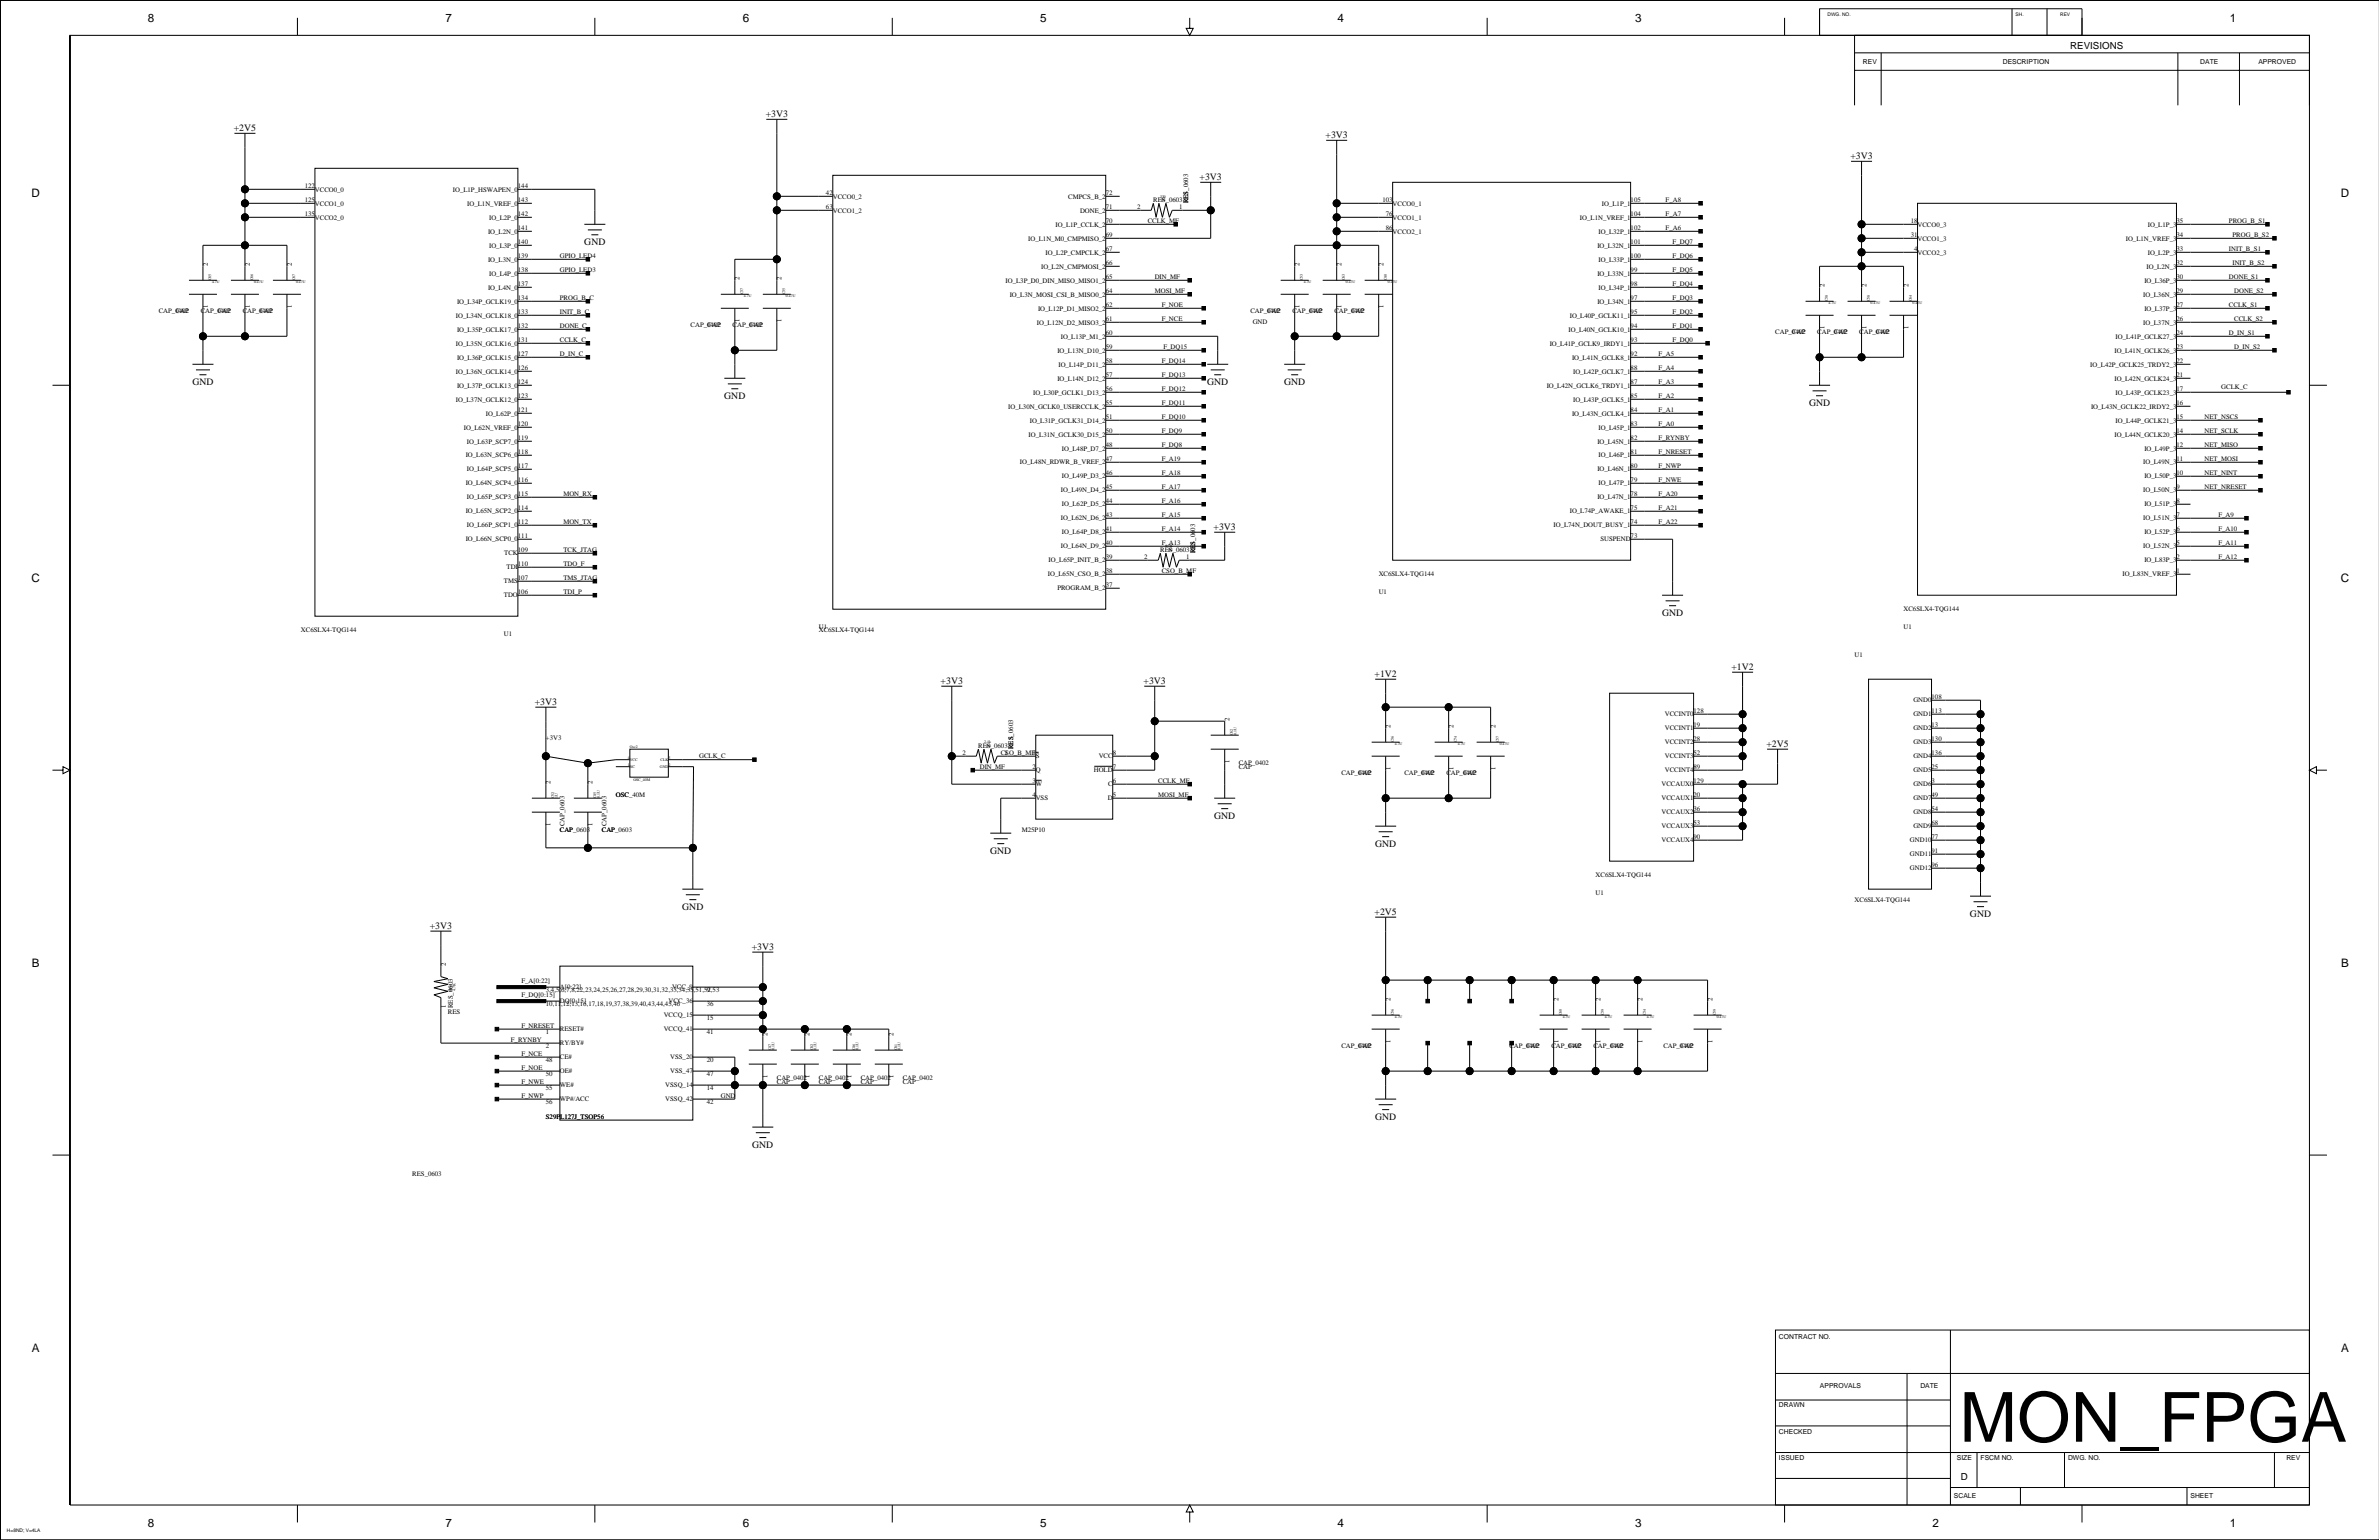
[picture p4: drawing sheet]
<svg xmlns="http://www.w3.org/2000/svg" width="863mm" height="559mm" viewBox="0 0 863 559" stroke-linecap="round" stroke-linejoin="round" font-family="sans-serif">
<defs><g id="words">
<text font-size="25" x="711" y="523.1">MON_FPGA</text>
<g font-size="4.2">
<text x="53.7" y="8">8</text>
<text x="161.6" y="8">7</text>
<text x="269.5" y="8">6</text>
<text x="377.5" y="8">5</text>
<text x="485.4" y="8">4</text>
<text x="593.3" y="8">3</text>
<text x="809.2" y="8">1</text>
<text x="11.4" y="71.5">D</text>
<text x="849.4" y="71.5">D</text>
<text x="11.4" y="211.1">C</text>
<text x="849.4" y="211.1">C</text>
<text x="11.5" y="350.8">B</text>
<text x="849.5" y="350.8">B</text>
<text x="11.5" y="490.5">A</text>
<text x="849.5" y="490.5">A</text>
<text x="53.7" y="554">8</text>
<text x="161.6" y="554">7</text>
<text x="269.5" y="554">6</text>
<text x="377.5" y="554">5</text>
<text x="485.4" y="554">4</text>
<text x="593.3" y="554">3</text>
<text x="701.2" y="554">2</text>
<text x="809.2" y="554">1</text>
</g>
<g font-size="3.5">
<text x="751.2" y="17.9">REVISIONS</text>
<text x="84.8" y="47.5">+2V5</text>
<text x="277.8" y="42.4">+3V3</text>
<text x="481" y="50.1">+3V3</text>
<text x="671.5" y="57.7">+3V3</text>
<text x="435.3" y="65.3">+3V3</text>
<text x="212" y="88.9">GND</text>
<text x="69.8" y="139.7">GND</text>
<text x="438" y="139.7">GND</text>
<text x="466" y="139.7">GND</text>
<text x="262.8" y="144.8">GND</text>
<text x="656.4" y="147.3">GND</text>
<text x="440.4" y="192.3">+3V3</text>
<text x="603.1" y="223.5">GND</text>
<text x="498.8" y="245.6">+1V2</text>
<text x="628.3" y="243">+1V2</text>
<text x="341.3" y="248.1">+3V3</text>
<text x="415" y="248.1">+3V3</text>
<text x="194" y="255.7">+3V3</text>
<text x="641" y="271">+2V5</text>
<text x="440.6" y="297.1">GND</text>
<text x="359.3" y="309.8">GND</text>
<text x="499" y="307.3">GND</text>
<text x="247.6" y="330.2">GND</text>
<text x="498.8" y="331.9">+2V5</text>
<text x="714.8" y="332.7">GND</text>
<text x="156" y="337">+3V3</text>
<text x="272.8" y="344.6">+3V3</text>
<text x="499" y="406.3">GND</text>
<text x="273" y="416.5">GND</text>
<text x="711.5" y="537">D</text>
</g>
<g font-size="2.5">
<text x="676" y="23.4">REV</text>
<text x="726.7" y="23.4">DESCRIPTION</text>
<text x="798.4" y="23.4">DATE</text>
<text x="819.5" y="23.4">APPROVED</text>
<text x="110.6" y="68.2">122</text>
<text x="114.3" y="69.5">VCCO0_0</text>
<text x="164.3" y="69.5">IO_L1P_HSWAPEN_0</text>
<text x="187.9" y="68.2">144</text>
<text x="299.7" y="70.7">42</text>
<text x="401.2" y="70.7">72</text>
<text x="110.6" y="73.2">125</text>
<text x="114.3" y="74.6">VCCO1_0</text>
<text x="169.5" y="74.6">IO_L1N_VREF_0</text>
<text x="187.9" y="73.2">143</text>
<text x="299.7" y="75.8">63</text>
<text x="302.2" y="72">VCCO0_2</text>
<text x="302.2" y="77.1">VCCO1_2</text>
<text x="387.6" y="72">CMPCS_B_2</text>
<text x="391.9" y="77.1">DONE_2</text>
<text x="401.2" y="75.8">71</text>
<text x="412.7" y="75.8">2</text>
<text x="418.5" y="73.2">RES_0603</text>
<text x="427.9" y="75.8">1</text>
<text x="431.2" y="73.8" transform="rotate(-90 431.2 73.8)">RES_0603</text>
<text x="431.2" y="73.8" transform="rotate(-90 431.2 73.8)">RES</text>
<text x="501.6" y="73.2">103</text>
<text x="505.3" y="74.6">VCCO0_1</text>
<text x="581.3" y="74.6">IO_L1P_1</text>
<text x="591.7" y="73.2">105</text>
<text x="604.4" y="73.2">F_A8</text>
<text x="110.6" y="78.3">135</text>
<text x="114.3" y="79.7">VCCO2_0</text>
<text x="177.5" y="79.7">IO_L2P_0</text>
<text x="187.9" y="83.4">141</text>
<text x="187.9" y="78.3">142</text>
<text x="383" y="82.2">IO_L1P_CCLK_2</text>
<text x="401.2" y="80.9">70</text>
<text x="416.5" y="80.9">CCLK_MF</text>
<text x="502.9" y="83.4">86</text>
<text x="502.9" y="78.3">76</text>
<text x="505.3" y="79.7">VCCO1_1</text>
<text x="573.3" y="79.7">IO_L1N_VREF_1</text>
<text x="591.7" y="83.4">102</text>
<text x="591.7" y="78.3">104</text>
<text x="604.4" y="78.3">F_A7</text>
<text x="604.4" y="83.4">F_A6</text>
<text x="693.3" y="80.9">18</text>
<text x="695.8" y="82.2">VCCO0_3</text>
<text x="779.3" y="82.2">IO_L1P_3</text>
<text x="789.8" y="80.9">35</text>
<text x="808.8" y="80.9">PROG_B_S1</text>
<text x="177.1" y="84.7">IO_L2N_0</text>
<text x="177.5" y="89.8">IO_L3P_0</text>
<text x="187.9" y="88.5">140</text>
<text x="373.1" y="87.3">IO_L1N_M0_CMPMISO_2</text>
<text x="401.2" y="85.9">69</text>
<text x="505.3" y="84.7">VCCO2_1</text>
<text x="579.6" y="89.8">IO_L32N_1</text>
<text x="580" y="84.7">IO_L32P_1</text>
<text x="591.7" y="88.5">101</text>
<text x="606.9" y="88.5">F_DQ7</text>
<text x="693.3" y="85.9">31</text>
<text x="695.8" y="87.3">VCCO1_3</text>
<text x="771.4" y="87.3">IO_L1N_VREF_3</text>
<text x="789.8" y="85.9">34</text>
<text x="810.1" y="85.9">PROG_B_S2</text>
<text x="177.1" y="94.9">IO_L3N_0</text>
<text x="187.9" y="93.5">139</text>
<text x="203.2" y="93.5">GPIO_LED4</text>
<text x="379.4" y="92.4">IO_L2P_CMPCLK_2</text>
<text x="401.2" y="91">67</text>
<text x="580" y="94.9">IO_L33P_1</text>
<text x="591.7" y="93.5">100</text>
<text x="606.9" y="93.5">F_DQ6</text>
<text x="694.6" y="91">4</text>
<text x="695.8" y="92.4">VCCO2_3</text>
<text x="779.3" y="92.4">IO_L2P_3</text>
<text x="789.8" y="91">33</text>
<text x="808.8" y="91">INIT_B_S1</text>
<text x="75.4" y="96.6" transform="rotate(-90 75.4 96.6)">2</text>
<text x="90.6" y="96.6" transform="rotate(-90 90.6 96.6)">2</text>
<text x="105.9" y="96.6" transform="rotate(-90 105.9 96.6)">2</text>
<text x="177.5" y="100">IO_L4P_0</text>
<text x="187.9" y="98.6">138</text>
<text x="203.2" y="98.6">GPIO_LED3</text>
<text x="268.4" y="101.7" transform="rotate(-90 268.4 101.7)">2</text>
<text x="283.6" y="101.7" transform="rotate(-90 283.6 101.7)">2</text>
<text x="377.8" y="97.4">IO_L2N_CMPMOSI_2</text>
<text x="401.2" y="101.2">65</text>
<text x="401.2" y="96.1">66</text>
<text x="419" y="101.2">DIN_MF</text>
<text x="471.5" y="96.6" transform="rotate(-90 471.5 96.6)">2</text>
<text x="486.8" y="96.6" transform="rotate(-90 486.8 96.6)">2</text>
<text x="502" y="96.6" transform="rotate(-90 502 96.6)">2</text>
<text x="579.6" y="100">IO_L33N_1</text>
<text x="591.7" y="98.6">99</text>
<text x="606.9" y="98.6">F_DQ5</text>
<text x="778.9" y="97.4">IO_L2N_3</text>
<text x="789.8" y="101.2">30</text>
<text x="789.8" y="96.1">32</text>
<text x="808.8" y="101.2">DONE_S1</text>
<text x="810.1" y="96.1">INIT_B_S2</text>
<text x="177.1" y="105.1">IO_L4N_0</text>
<text x="187.9" y="103.7">137</text>
<text x="364.9" y="102.5">IO_L3P_D0_DIN_MISO_MISO1_2</text>
<text x="366.4" y="107.6">IO_L3N_MOSI_CSI_B_MISO0_2</text>
<text x="401.2" y="106.2">64</text>
<text x="419" y="106.2">MOSI_MF</text>
<text x="580" y="105.1">IO_L34P_1</text>
<text x="591.7" y="103.7">98</text>
<text x="606.9" y="103.7">F_DQ4</text>
<text x="662" y="104.2" transform="rotate(-90 662 104.2)">2</text>
<text x="677.2" y="104.2" transform="rotate(-90 677.2 104.2)">2</text>
<text x="692.5" y="104.2" transform="rotate(-90 692.5 104.2)">2</text>
<text x="777.7" y="107.6">IO_L36N_3</text>
<text x="778.1" y="102.5">IO_L36P_3</text>
<text x="789.8" y="106.2">29</text>
<text x="810.7" y="106.2">DONE_S2</text>
<text x="57.6" y="113.6">CAP_0402</text>
<text x="63.8" y="113.6">CAP</text>
<text x="72.8" y="113.6">CAP_0402</text>
<text x="75.4" y="111.9" transform="rotate(-90 75.4 111.9)">1</text>
<text x="79" y="113.6">CAP</text>
<text x="88.1" y="113.6">CAP_0402</text>
<text x="90.6" y="111.9" transform="rotate(-90 90.6 111.9)">1</text>
<text x="94.2" y="113.6">CAP</text>
<text x="105.9" y="111.9" transform="rotate(-90 105.9 111.9)">1</text>
<text x="165.8" y="110.1">IO_L34P_GCLK19_0</text>
<text x="187.9" y="113.9">133</text>
<text x="187.9" y="108.8">134</text>
<text x="203.2" y="113.9">INIT_B_C</text>
<text x="203.2" y="108.8">PROG_B_C</text>
<text x="376.7" y="112.7">IO_L12P_D1_MISO2_2</text>
<text x="401.2" y="111.3">62</text>
<text x="421.5" y="111.3">F_NOE</text>
<text x="453.7" y="113.6">CAP_0402</text>
<text x="459.9" y="113.6">CAP</text>
<text x="469" y="113.6">CAP_0402</text>
<text x="471.5" y="111.9" transform="rotate(-90 471.5 111.9)">1</text>
<text x="475.1" y="113.6">CAP</text>
<text x="484.2" y="113.6">CAP_0402</text>
<text x="486.8" y="111.9" transform="rotate(-90 486.8 111.9)">1</text>
<text x="490.4" y="113.6">CAP</text>
<text x="502" y="111.9" transform="rotate(-90 502 111.9)">1</text>
<text x="579.6" y="110.1">IO_L34N_1</text>
<text x="591.7" y="113.9">95</text>
<text x="591.7" y="108.8">97</text>
<text x="606.9" y="113.9">F_DQ2</text>
<text x="606.9" y="108.8">F_DQ3</text>
<text x="778.1" y="112.7">IO_L37P_3</text>
<text x="789.8" y="111.3">27</text>
<text x="808.8" y="111.3">CCLK_S1</text>
<text x="165.4" y="115.2">IO_L34N_GCLK18_0</text>
<text x="187.9" y="118.9">132</text>
<text x="203.2" y="118.9">DONE_C</text>
<text x="250.6" y="118.7">CAP_0402</text>
<text x="256.8" y="118.7">CAP</text>
<text x="265.8" y="118.7">CAP_0402</text>
<text x="268.4" y="116.9" transform="rotate(-90 268.4 116.9)">1</text>
<text x="272" y="118.7">CAP</text>
<text x="283.6" y="116.9" transform="rotate(-90 283.6 116.9)">1</text>
<text x="376.3" y="117.8">IO_L12N_D2_MISO3_2</text>
<text x="401.2" y="116.4">61</text>
<text x="421.5" y="116.4">F_NCE</text>
<text x="454.6" y="117.7">GND</text>
<text x="569.6" y="115.2">IO_L40P_GCLK11_1</text>
<text x="591.7" y="118.9">94</text>
<text x="606.9" y="118.9">F_DQ1</text>
<text x="662" y="119.5" transform="rotate(-90 662 119.5)">1</text>
<text x="677.2" y="119.5" transform="rotate(-90 677.2 119.5)">1</text>
<text x="692.5" y="119.5" transform="rotate(-90 692.5 119.5)">1</text>
<text x="777.7" y="117.8">IO_L37N_3</text>
<text x="789.8" y="116.4">26</text>
<text x="810.7" y="116.4">CCLK_S2</text>
<text x="165.4" y="125.4">IO_L35N_GCLK16_0</text>
<text x="165.8" y="120.3">IO_L35P_GCLK17_0</text>
<text x="187.9" y="124">131</text>
<text x="203.2" y="124">CCLK_C</text>
<text x="384.9" y="122.8">IO_L13P_M1_2</text>
<text x="401.2" y="121.5">60</text>
<text x="562.3" y="125.4">IO_L41P_GCLK9_IRDY1_1</text>
<text x="569.2" y="120.3">IO_L40N_GCLK10_1</text>
<text x="591.7" y="124">93</text>
<text x="606.9" y="124">F_DQ0</text>
<text x="644.2" y="121.2">CAP_0402</text>
<text x="650.4" y="121.2">CAP</text>
<text x="659.4" y="121.2">CAP_0402</text>
<text x="665.6" y="121.2">CAP</text>
<text x="674.7" y="121.2">CAP_0402</text>
<text x="680.8" y="121.2">CAP</text>
<text x="767.7" y="122.8">IO_L41P_GCLK27_3</text>
<text x="789.8" y="121.5">24</text>
<text x="808.8" y="121.5">D_IN_S1</text>
<text x="165.8" y="130.5">IO_L36P_GCLK15_0</text>
<text x="187.9" y="129.1">127</text>
<text x="203.2" y="129.1">D_IN_C</text>
<text x="383.7" y="127.9">IO_L13N_D10_2</text>
<text x="401.2" y="131.6">58</text>
<text x="401.2" y="126.6">59</text>
<text x="421.5" y="131.6">F_DQ14</text>
<text x="422.2" y="126.6">F_DQ15</text>
<text x="570.4" y="130.5">IO_L41N_GCLK8_1</text>
<text x="591.7" y="129.1">92</text>
<text x="601.8" y="129.1">F_A5</text>
<text x="767.3" y="127.9">IO_L41N_GCLK26_3</text>
<text x="789.8" y="131.6">22</text>
<text x="789.8" y="126.6">23</text>
<text x="810.7" y="126.6">D_IN_S2</text>
<text x="165.4" y="135.5">IO_L36N_GCLK14_0</text>
<text x="187.9" y="134.2">126</text>
<text x="384.1" y="133">IO_L14P_D11_2</text>
<text x="401.2" y="136.7">57</text>
<text x="421.5" y="136.7">F_DQ13</text>
<text x="570.8" y="135.5">IO_L42P_GCLK7_1</text>
<text x="591.7" y="134.2">88</text>
<text x="601.8" y="134.2">F_A4</text>
<text x="758.5" y="133">IO_L42P_GCLK25_TRDY2_3</text>
<text x="789.8" y="136.7">21</text>
<text x="165.8" y="140.6">IO_L37P_GCLK13_0</text>
<text x="187.9" y="139.3">124</text>
<text x="374.9" y="143.2">IO_L30P_GCLK1_D13_2</text>
<text x="383.7" y="138.1">IO_L14N_D12_2</text>
<text x="401.2" y="141.8">56</text>
<text x="421.5" y="141.8">F_DQ12</text>
<text x="561.2" y="140.6">IO_L42N_GCLK6_TRDY1_1</text>
<text x="591.7" y="139.3">87</text>
<text x="601.8" y="139.3">F_A3</text>
<text x="767.3" y="138.1">IO_L42N_GCLK24_3</text>
<text x="767.7" y="143.2">IO_L43P_GCLK23_3</text>
<text x="789.8" y="141.8">17</text>
<text x="806" y="141">GCLK_C</text>
<text x="165.4" y="145.7">IO_L37N_GCLK12_0</text>
<text x="187.9" y="149.4">121</text>
<text x="187.9" y="144.3">123</text>
<text x="365.8" y="148.2">IO_L30N_GCLK0_USERCCLK_2</text>
<text x="401.2" y="146.9">55</text>
<text x="421.5" y="146.9">F_DQ11</text>
<text x="570.8" y="145.7">IO_L43P_GCLK5_1</text>
<text x="591.7" y="149.4">84</text>
<text x="591.7" y="144.3">85</text>
<text x="601.8" y="149.4">F_A1</text>
<text x="601.8" y="144.3">F_A2</text>
<text x="758.8" y="148.2">IO_L43N_GCLK22_IRDY2_3</text>
<text x="789.8" y="146.9">16</text>
<text x="168.3" y="155.8">IO_L62N_VREF_0</text>
<text x="176.3" y="150.8">IO_L62P_0</text>
<text x="187.9" y="154.5">120</text>
<text x="373.7" y="153.3">IO_L31P_GCLK31_D14_2</text>
<text x="401.2" y="152">51</text>
<text x="421.5" y="152">F_DQ10</text>
<text x="570.4" y="150.8">IO_L43N_GCLK4_1</text>
<text x="580" y="155.8">IO_L45P_1</text>
<text x="591.7" y="154.5">83</text>
<text x="601.8" y="154.5">F_A0</text>
<text x="767.7" y="153.3">IO_L44P_GCLK21_3</text>
<text x="789.8" y="152">15</text>
<text x="799.9" y="152">NET_NSCS</text>
<text x="169.4" y="160.9">IO_L63P_SCP7_0</text>
<text x="187.9" y="159.6">119</text>
<text x="373.2" y="158.4">IO_L31N_GCLK30_D15_2</text>
<text x="401.2" y="157">50</text>
<text x="421.5" y="157">F_DQ9</text>
<text x="579.6" y="160.9">IO_L45N_1</text>
<text x="591.7" y="159.6">82</text>
<text x="601.8" y="159.6">F_RYNBY</text>
<text x="767.3" y="158.4">IO_L44N_GCLK20_3</text>
<text x="789.8" y="157">14</text>
<text x="799.9" y="157">NET_SCLK</text>
<text x="169" y="166">IO_L63N_SCP6_0</text>
<text x="187.9" y="164.7">118</text>
<text x="385.3" y="163.5">IO_L48P_D7_2</text>
<text x="401.2" y="167.2">47</text>
<text x="401.2" y="162.1">48</text>
<text x="421.5" y="162.1">F_DQ8</text>
<text x="421.5" y="167.2">F_A19</text>
<text x="580" y="166">IO_L46P_1</text>
<text x="591.7" y="164.7">81</text>
<text x="601.8" y="164.7">F_NRESET</text>
<text x="778.1" y="163.5">IO_L49P_3</text>
<text x="789.8" y="167.2">11</text>
<text x="789.8" y="162.1">12</text>
<text x="799.9" y="162.1">NET_MISO</text>
<text x="799.9" y="167.2">NET_MOSI</text>
<text x="169.4" y="171.1">IO_L64P_SCP5_0</text>
<text x="187.9" y="169.7">117</text>
<text x="370.1" y="168.5">IO_L48N_RDWR_B_VREF_2</text>
<text x="385.3" y="173.6">IO_L49P_D3_2</text>
<text x="401.2" y="172.3">46</text>
<text x="421.5" y="172.3">F_A18</text>
<text x="579.6" y="171.1">IO_L46N_1</text>
<text x="591.7" y="169.7">80</text>
<text x="601.8" y="169.7">F_NWP</text>
<text x="777.7" y="168.5">IO_L49N_3</text>
<text x="778.1" y="173.6">IO_L50P_3</text>
<text x="789.8" y="172.3">10</text>
<text x="799.9" y="172.3">NET_NINT</text>
<text x="169" y="176.2">IO_L64N_SCP4_0</text>
<text x="187.9" y="179.9">115</text>
<text x="187.9" y="174.8">116</text>
<text x="204.4" y="179.9">MON_RX</text>
<text x="384.9" y="178.7">IO_L49N_D4_2</text>
<text x="401.2" y="177.4">45</text>
<text x="421.5" y="177.4">F_A17</text>
<text x="580" y="176.2">IO_L47P_1</text>
<text x="591.7" y="179.9">78</text>
<text x="591.7" y="174.8">79</text>
<text x="601.8" y="174.8">F_NWE</text>
<text x="601.8" y="179.9">F_A20</text>
<text x="777.7" y="178.7">IO_L50N_3</text>
<text x="789.8" y="177.4">9</text>
<text x="799.9" y="177.4">NET_NRESET</text>
<text x="169.4" y="181.2">IO_L65P_SCP3_0</text>
<text x="187.9" y="185">114</text>
<text x="385.3" y="183.8">IO_L62P_D5_2</text>
<text x="401.2" y="182.4">44</text>
<text x="421.5" y="182.4">F_A16</text>
<text x="579.6" y="181.2">IO_L47N_1</text>
<text x="591.7" y="185">75</text>
<text x="601.8" y="185">F_A21</text>
<text x="778.1" y="183.8">IO_L51P_3</text>
<text x="789.8" y="182.4">8</text>
<text x="169" y="186.3">IO_L65N_SCP2_0</text>
<text x="169.4" y="191.4">IO_L66P_SCP1_0</text>
<text x="187.9" y="190">112</text>
<text x="204.4" y="190">MON_TX</text>
<text x="384.9" y="188.9">IO_L62N_D6_2</text>
<text x="401.2" y="187.5">43</text>
<text x="421.5" y="187.5">F_A15</text>
<text x="563.7" y="191.4">IO_L74N_DOUT_BUSY_1</text>
<text x="569.6" y="186.3">IO_L74P_AWAKE_1</text>
<text x="591.7" y="190">74</text>
<text x="601.8" y="190">F_A22</text>
<text x="777.7" y="188.9">IO_L51N_3</text>
<text x="789.8" y="187.5">7</text>
<text x="805" y="187.5">F_A9</text>
<text x="169" y="196.5">IO_L66N_SCP0_0</text>
<text x="187.9" y="195.1">111</text>
<text x="385.3" y="193.9">IO_L64P_D8_2</text>
<text x="401.2" y="197.7">40</text>
<text x="401.2" y="192.6">41</text>
<text x="421.5" y="192.6">F_A14</text>
<text x="421.5" y="197.7">F_A13</text>
<text x="580.7" y="196.5">SUSPEND</text>
<text x="591.7" y="195.1">73</text>
<text x="778.1" y="193.9">IO_L52P_3</text>
<text x="789.8" y="197.7">5</text>
<text x="789.8" y="192.6">6</text>
<text x="805" y="192.6">F_A10</text>
<text x="805" y="197.7">F_A11</text>
<text x="183" y="201.6">TCK</text>
<text x="187.9" y="200.2">109</text>
<text x="204.4" y="200.2">TCK_JTAG</text>
<text x="384.9" y="199">IO_L64N_D9_2</text>
<text x="401.2" y="202.7">39</text>
<text x="415.2" y="202.7">2</text>
<text x="421" y="200.2">RES_0603</text>
<text x="430.5" y="202.7">1</text>
<text x="433.7" y="200.7" transform="rotate(-90 433.7 200.7)">RES_0603</text>
<text x="777.7" y="199">IO_L52N_3</text>
<text x="789.8" y="202.7">2</text>
<text x="805" y="202.7">F_A12</text>
<text x="183.8" y="206.6">TDI</text>
<text x="187.9" y="205.3">110</text>
<text x="204.4" y="205.3">TDO_F</text>
<text x="380.2" y="209.2">IO_L65N_CSO_B_2</text>
<text x="380.5" y="204.1">IO_L65P_INIT_B_2</text>
<text x="401.2" y="207.8">38</text>
<text x="421.5" y="207.8">CSO_B_MF</text>
<text x="500.3" y="209.2">XC6SLX4-TQG144</text>
<text x="770.1" y="209.2">IO_L83N_VREF_3</text>
<text x="778.1" y="204.1">IO_L83P_3</text>
<text x="789.8" y="207.8">1</text>
<text x="182.8" y="211.7">TMS</text>
<text x="187.9" y="215.4">106</text>
<text x="187.9" y="210.4">107</text>
<text x="204.4" y="210.4">TMS_JTAG</text>
<text x="204.4" y="215.4">TDI_P</text>
<text x="383.7" y="214.3">PROGRAM_B_2</text>
<text x="401.2" y="212.9">37</text>
<text x="500.3" y="215.4">U1</text>
<text x="182.8" y="216.8">TDO</text>
<text x="690.7" y="221.9">XC6SLX4-TQG144</text>
<text x="109.2" y="229.5">XC6SLX4-TQG144</text>
<text x="182.8" y="230.7">U1</text>
<text x="297.1" y="228.1">U1</text>
<text x="297.1" y="229.5">XC6SLX4-TQG144</text>
<text x="690.7" y="228.1">U1</text>
<text x="672.9" y="238.3">U1</text>
<text x="694.3" y="254.9">GND0</text>
<text x="700.9" y="253.5">108</text>
<text x="446.1" y="261.7" transform="rotate(-90 446.1 261.7)">2</text>
<text x="604.1" y="260">VCCINT0</text>
<text x="614.5" y="263.7">19</text>
<text x="614.5" y="258.6">128</text>
<text x="694.3" y="260">GND1</text>
<text x="700.9" y="263.7">13</text>
<text x="700.9" y="258.6">113</text>
<text x="198.1" y="268.6">+3V3</text>
<text x="504.5" y="264.2" transform="rotate(-90 504.5 264.2)">2</text>
<text x="527.4" y="264.2" transform="rotate(-90 527.4 264.2)">2</text>
<text x="542.6" y="264.2" transform="rotate(-90 542.6 264.2)">2</text>
<text x="604.1" y="265">VCCINT1</text>
<text x="614.5" y="268.8">28</text>
<text x="694.3" y="265">GND2</text>
<text x="700.9" y="268.8">130</text>
<text x="253.7" y="275.1">GCLK_C</text>
<text x="349.2" y="273.8">2</text>
<text x="355" y="271.3">RES_0603</text>
<text x="363.1" y="273.8">CSO_B_MF1</text>
<text x="364.4" y="273.8">1</text>
<text x="367.7" y="271.8" transform="rotate(-90 367.7 271.8)">RES_0603</text>
<text x="375.8" y="275.2">S</text>
<text x="398.7" y="275.2">VCC</text>
<text x="403.8" y="273.8">8</text>
<text x="604.1" y="270.1">VCCINT2</text>
<text x="604.1" y="275.2">VCCINT3</text>
<text x="614.5" y="273.8">52</text>
<text x="694.3" y="270.1">GND3</text>
<text x="694.3" y="275.2">GND4</text>
<text x="700.9" y="273.8">136</text>
<text x="355.5" y="278.9">DIN_MF</text>
<text x="374.6" y="278.9">2</text>
<text x="375.8" y="280.3">Q</text>
<text x="396.9" y="280.3">HOLD</text>
<text x="403.8" y="278.9">7</text>
<text x="446.1" y="276.9" transform="rotate(-90 446.1 276.9)">1</text>
<text x="449.5" y="277.7">CAP_0402</text>
<text x="449.5" y="278.9">CAP</text>
<text x="486.7" y="281.2">CAP_0402</text>
<text x="492.9" y="281.2">CAP</text>
<text x="504.5" y="279.5" transform="rotate(-90 504.5 279.5)">1</text>
<text x="509.6" y="281.2">CAP_0402</text>
<text x="515.8" y="281.2">CAP</text>
<text x="524.8" y="281.2">CAP_0402</text>
<text x="527.4" y="279.5" transform="rotate(-90 527.4 279.5)">1</text>
<text x="531" y="281.2">CAP</text>
<text x="542.6" y="279.5" transform="rotate(-90 542.6 279.5)">1</text>
<text x="604.1" y="280.3">VCCINT4</text>
<text x="614.5" y="278.9">89</text>
<text x="694.3" y="280.3">GND5</text>
<text x="700.9" y="278.9">25</text>
<text x="199.8" y="284.5" transform="rotate(-90 199.8 284.5)">2</text>
<text x="215" y="284.5" transform="rotate(-90 215 284.5)">2</text>
<text x="374.6" y="284">3</text>
<text x="375.8" y="285.4">W</text>
<text x="402.1" y="285.4">C</text>
<text x="403.8" y="284">6</text>
<text x="420.3" y="284">CCLK_MF</text>
<text x="602.9" y="285.4">VCCAUX0</text>
<text x="614.5" y="284">129</text>
<text x="694.3" y="285.4">GND6</text>
<text x="700.9" y="284">3</text>
<text x="223.5" y="289.1">OSC_40M</text>
<text x="223.5" y="289.1">OSC</text>
<text x="374.6" y="289.1">4</text>
<text x="375.8" y="290.4">VSS</text>
<text x="402" y="290.4">D</text>
<text x="403.8" y="289.1">5</text>
<text x="420.3" y="289.1">MOSI_MF</text>
<text x="602.9" y="290.4">VCCAUX1</text>
<text x="614.5" y="289.1">20</text>
<text x="694.3" y="290.4">GND7</text>
<text x="700.9" y="289.1">49</text>
<text x="199.8" y="299.8" transform="rotate(-90 199.8 299.8)">1</text>
<text x="204.9" y="299.8" transform="rotate(-90 204.9 299.8)">CAP_0603</text>
<text x="215" y="299.8" transform="rotate(-90 215 299.8)">1</text>
<text x="220.1" y="299.8" transform="rotate(-90 220.1 299.8)">CAP_0603</text>
<text x="602.9" y="295.5">VCCAUX2</text>
<text x="614.5" y="299.2">53</text>
<text x="614.5" y="294.2">36</text>
<text x="694.3" y="295.5">GND8</text>
<text x="700.9" y="299.2">68</text>
<text x="700.9" y="294.2">54</text>
<text x="203.2" y="301.8">CAP_0603</text>
<text x="203.2" y="301.8">CAP</text>
<text x="218.4" y="301.8">CAP_0603</text>
<text x="218.4" y="301.8">CAP</text>
<text x="370.8" y="301.8">M25P10</text>
<text x="602.9" y="300.6">VCCAUX3</text>
<text x="602.9" y="305.7">VCCAUX4</text>
<text x="614.5" y="304.3">90</text>
<text x="693.1" y="305.7">GND10</text>
<text x="694.3" y="300.6">GND9</text>
<text x="700.9" y="304.3">77</text>
<text x="693.1" y="310.8">GND11</text>
<text x="700.9" y="309.4">91</text>
<text x="693.1" y="315.8">GND12</text>
<text x="700.9" y="314.5">96</text>
<text x="579" y="318.4">XC6SLX4-TQG144</text>
<text x="579" y="324.6">U1</text>
<text x="672.9" y="327.2">XC6SLX4-TQG144</text>
<text x="161.7" y="350.6" transform="rotate(-90 161.7 350.6)">2</text>
<text x="189.2" y="356.6">F_A[0:22]</text>
<text x="198.1" y="359.9">3,4,5,6,7,8,22,23,24,25,26,27,28,29,30,31,32,33,34,35,51,52,53</text>
<text x="203.2" y="359">A[0:22]</text>
<text x="243.9" y="359">VCC_9</text>
<text x="256.5" y="359.9">9</text>
<text x="161.7" y="365.8" transform="rotate(-90 161.7 365.8)">1</text>
<text x="164.3" y="365.8" transform="rotate(-90 164.3 365.8)">RES_0603</text>
<text x="189.2" y="361.7">F_DQ[0:15]</text>
<text x="198.1" y="365">10,11,12,13,16,17,18,19,37,38,39,40,43,44,45,46</text>
<text x="203.2" y="364.1">DQ[0:15]</text>
<text x="242.6" y="364.1">VCC_36</text>
<text x="256.5" y="365">36</text>
<text x="504.5" y="363.3" transform="rotate(-90 504.5 363.3)">2</text>
<text x="565.5" y="363.3" transform="rotate(-90 565.5 363.3)">2</text>
<text x="580.7" y="363.3" transform="rotate(-90 580.7 363.3)">2</text>
<text x="596" y="363.3" transform="rotate(-90 596 363.3)">2</text>
<text x="621.4" y="363.3" transform="rotate(-90 621.4 363.3)">2</text>
<text x="162.5" y="367.8">RES</text>
<text x="240.8" y="369.2">VCCQ_15</text>
<text x="256.5" y="370.1">15</text>
<text x="185.4" y="378">F_RYNBY</text>
<text x="189.2" y="372.9">F_NRESET</text>
<text x="198.1" y="375.2">1</text>
<text x="203.2" y="374.2">RESET#</text>
<text x="240.8" y="374.2">VCCQ_41</text>
<text x="256.5" y="375.2">41</text>
<text x="278.5" y="376" transform="rotate(-90 278.5 376)">2</text>
<text x="293.8" y="376" transform="rotate(-90 293.8 376)">2</text>
<text x="309" y="376" transform="rotate(-90 309 376)">2</text>
<text x="324.2" y="376" transform="rotate(-90 324.2 376)">2</text>
<text x="189.2" y="383">F_NCE</text>
<text x="198.1" y="380.2">2</text>
<text x="203.2" y="379.3">RY/BY#</text>
<text x="486.7" y="380.2">CAP_0402</text>
<text x="492.9" y="380.2">CAP</text>
<text x="504.5" y="378.5" transform="rotate(-90 504.5 378.5)">1</text>
<text x="547.7" y="380.2">CAP_0402</text>
<text x="553.9" y="380.2">CAP</text>
<text x="562.9" y="380.2">CAP_0402</text>
<text x="565.5" y="378.5" transform="rotate(-90 565.5 378.5)">1</text>
<text x="569.1" y="380.2">CAP</text>
<text x="578.2" y="380.2">CAP_0402</text>
<text x="580.7" y="378.5" transform="rotate(-90 580.7 378.5)">1</text>
<text x="584.3" y="380.2">CAP</text>
<text x="596" y="378.5" transform="rotate(-90 596 378.5)">1</text>
<text x="603.6" y="380.2">CAP_0402</text>
<text x="609.7" y="380.2">CAP</text>
<text x="621.4" y="378.5" transform="rotate(-90 621.4 378.5)">1</text>
<text x="189.2" y="388.1">F_NOE</text>
<text x="198.1" y="385.3">48</text>
<text x="203.2" y="389.5">OE#</text>
<text x="203.2" y="384.4">CE#</text>
<text x="243.2" y="389.5">VSS_47</text>
<text x="243.2" y="384.4">VSS_20</text>
<text x="256.5" y="385.3">20</text>
<text x="189.2" y="393.2">F_NWE</text>
<text x="198.1" y="390.4">50</text>
<text x="198.1" y="395.5">55</text>
<text x="203.2" y="394.6">WE#</text>
<text x="241.4" y="394.6">VSSQ_14</text>
<text x="256.5" y="395.5">14</text>
<text x="256.5" y="390.4">47</text>
<text x="278.5" y="391.2" transform="rotate(-90 278.5 391.2)">1</text>
<text x="281.9" y="393.2">CAP</text>
<text x="281.9" y="392">CAP_0402</text>
<text x="293.8" y="391.2" transform="rotate(-90 293.8 391.2)">1</text>
<text x="297.1" y="393.2">CAP</text>
<text x="297.1" y="392">CAP_0402</text>
<text x="309" y="391.2" transform="rotate(-90 309 391.2)">1</text>
<text x="312.3" y="392">CAP_0402</text>
<text x="312.3" y="393.2">CAP</text>
<text x="324.2" y="391.2" transform="rotate(-90 324.2 391.2)">1</text>
<text x="327.6" y="393.2">CAP</text>
<text x="327.6" y="392">CAP_0402</text>
<text x="189.2" y="398.3">F_NWP</text>
<text x="198.1" y="400.6">56</text>
<text x="203.2" y="399.6">WP#/ACC</text>
<text x="241.4" y="399.6">VSSQ_42</text>
<text x="256.5" y="400.6">42</text>
<text x="261.6" y="398.3">GND</text>
<text x="198.1" y="405.9">S29PL127J_TSOP56</text>
<text x="149.6" y="426.7">RES_0603</text>
<text x="645.5" y="486">CONTRACT NO.</text>
<text x="660.4" y="503.8">APPROVALS</text>
<text x="696.8" y="503.8">DATE</text>
<text x="645.5" y="510.7">DRAWN</text>
<text x="645.5" y="520.3">CHECKED</text>
<text x="645.5" y="529.7">ISSUED</text>
<text x="710.1" y="529.7">SIZE</text>
<text x="718.7" y="529.7">FSCM NO.</text>
<text x="750.4" y="529.7">DWG. NO.</text>
<text x="829.6" y="529.7">REV</text>
<text x="709" y="543.7">SCALE</text>
<text x="794.8" y="543.7">SHEET</text>
</g>
<g font-size="1.8">
<text x="663.1" y="5.8">DWG. NO.</text>
<text x="731.4" y="5.8">SH.</text>
<text x="747.6" y="5.8">REV</text>
<text x="2.5" y="555.9">H=8ND; V=4LA</text>
</g>
<g font-size="1.4">
<text x="421" y="71.7">330</text>
<text x="421.4" y="73">R1</text>
<text x="76.6" y="101.7" transform="rotate(-90 76.6 101.7)">C65</text>
<text x="91.9" y="101.7" transform="rotate(-90 91.9 101.7)">C66</text>
<text x="107.1" y="101.7" transform="rotate(-90 107.1 101.7)">C67</text>
<text x="472.8" y="101.7" transform="rotate(-90 472.8 101.7)">C53</text>
<text x="488" y="101.7" transform="rotate(-90 488 101.7)">C63</text>
<text x="503.3" y="101.7" transform="rotate(-90 503.3 101.7)">C40</text>
<text x="76.9" y="102.7">4.7U</text>
<text x="92.2" y="102.7">0.47U</text>
<text x="107.4" y="102.7">0.47U</text>
<text x="269.6" y="106.8" transform="rotate(-90 269.6 106.8)">C37</text>
<text x="269.9" y="107.8">4.7U</text>
<text x="284.9" y="106.8" transform="rotate(-90 284.9 106.8)">C35</text>
<text x="285.2" y="107.8">0.47U</text>
<text x="473.1" y="102.7">4.7U</text>
<text x="488.3" y="102.7">0.47U</text>
<text x="503.6" y="102.7">0.47U</text>
<text x="663.2" y="109.3" transform="rotate(-90 663.2 109.3)">C38</text>
<text x="663.6" y="110.3">4.7U</text>
<text x="678.5" y="109.3" transform="rotate(-90 678.5 109.3)">C58</text>
<text x="678.8" y="110.3">0.47U</text>
<text x="693.7" y="109.3" transform="rotate(-90 693.7 109.3)">C64</text>
<text x="694" y="110.3">0.47U</text>
<text x="422.8" y="198.7">4.7K</text>
<text x="424" y="200">R2</text>
<text x="357.1" y="269.8">2.4k</text>
<text x="447.4" y="266.8" transform="rotate(-90 447.4 266.8)">C62</text>
<text x="448.7" y="266.8" transform="rotate(-90 448.7 266.8)">0.1U</text>
<text x="505.8" y="269.3" transform="rotate(-90 505.8 269.3)">C36</text>
<text x="528.7" y="269.3" transform="rotate(-90 528.7 269.3)">C74</text>
<text x="543.9" y="269.3" transform="rotate(-90 543.9 269.3)">C57</text>
<text x="227.8" y="275.3">4</text>
<text x="228.5" y="271.3">Osc2</text>
<text x="242.5" y="275.3">3</text>
<text x="357.9" y="271.1">R8</text>
<text x="506.1" y="270.3">4.7U</text>
<text x="529" y="270.3">4.7U</text>
<text x="544.2" y="270.3">0.47U</text>
<text x="227.8" y="277.9">1</text>
<text x="228.5" y="278.7">NC</text>
<text x="228.5" y="276.1">VCC</text>
<text x="239.5" y="278.7">GND</text>
<text x="239.7" y="276.1">CLK</text>
<text x="242.5" y="277.9">2</text>
<text x="229.8" y="283.2">OSC_40M</text>
<text x="201.1" y="289.6" transform="rotate(-90 201.1 289.6)">C52</text>
<text x="202.4" y="289.6" transform="rotate(-90 202.4 289.6)">1U</text>
<text x="216.3" y="289.6" transform="rotate(-90 216.3 289.6)">C45</text>
<text x="217.6" y="289.6" transform="rotate(-90 217.6 289.6)">0.1U</text>
<text x="164" y="359.7" transform="rotate(-90 164 359.7)">R18</text>
<text x="165.3" y="359.7" transform="rotate(-90 165.3 359.7)">4.7K</text>
<text x="505.8" y="368.3" transform="rotate(-90 505.8 368.3)">C56</text>
<text x="506.1" y="369.3">4.7U</text>
<text x="566.7" y="368.3" transform="rotate(-90 566.7 368.3)">C60</text>
<text x="567.1" y="369.3">4.7U</text>
<text x="582" y="368.3" transform="rotate(-90 582 368.3)">C39</text>
<text x="582.3" y="369.3">4.7U</text>
<text x="597.2" y="368.3" transform="rotate(-90 597.2 368.3)">C34</text>
<text x="597.5" y="369.3">4.7U</text>
<text x="622.6" y="368.3" transform="rotate(-90 622.6 368.3)">C59</text>
<text x="622.9" y="369.3">0.47U</text>
<text x="279.8" y="381" transform="rotate(-90 279.8 381)">C47</text>
<text x="281.1" y="381" transform="rotate(-90 281.1 381)">0.1U</text>
<text x="295" y="381" transform="rotate(-90 295 381)">C82</text>
<text x="296.3" y="381" transform="rotate(-90 296.3 381)">0.1U</text>
<text x="310.3" y="381" transform="rotate(-90 310.3 381)">C46</text>
<text x="311.6" y="381" transform="rotate(-90 311.6 381)">0.1U</text>
<text x="325.5" y="381" transform="rotate(-90 325.5 381)">C81</text>
<text x="326.8" y="381" transform="rotate(-90 326.8 381)">0.1U</text>
</g>
</g></defs>
<g fill="none" stroke="#000" stroke-width=".36">
<path d="M0 .1v558.7v-558.7h863.3h-863.3v558.7M25.4 12.8v533.3v-533.3h812.6v533.3h-812.6M107.9 6.5v6.3M215.9 6.5v6.3M323.8 6.5v6.3M431.7 6.5v3.8h-1.3l1.3 2.5 1.3-2.5h-1.3M539.6 6.5v6.3M647.6 6.5v6.3M660.2 3.2h95.3v9.6h-95.3zM660.2 3.2v9.6M672.9 19.2h165.1M682.6 19.2v19"/>
<path d="M730.1 3.2v9.6M742.8 3.2v9.6M790.3 19.2v19M812.6 19.2v19M672.9 38.2v-25.4h165.1v25.4M672.9 25.5h165.1M85.1 48.4h7.6M88.9 48.4v53.3M278.1 43.3h7.6M281.9 43.3v63.5M481.2 50.9h7.6M485 50.9v50.8"/>
<path d="M671.7 58.5h7.6M675.5 58.5v50.8M88.9 68.7h25.4M88.9 73.8h25.4M88.9 78.8h25.4M114.3 61.1h73.6v162.5h-73.6zM187.9 68.7h28v12.7M187.9 73.8h5.1M187.9 78.8h5.1M281.9 71.2h20.3M281.9 76.3h20.3M302.2 63.6h99v157.5h-99z"/>
<path d="M401.2 71.2h5.1M401.2 76.3h16.5l.8-2.5 1 5 1-5 1.3 5 1.3-5 1.2 5 1.1-2.5h13.9M435.5 66.2h7.6M439.3 66.2v20.3h-38.1M485 73.8h20.3M485 78.8h20.3M505.3 66.2h86.4v137.1h-86.4zM591.7 73.8h25.4M591.7 78.8h25.4M695.8 73.8h94v142.2h-94zM187.9 83.9h5.1M187.9 89h5.1"/>
<path d="M187.9 94.1h25.4M187.9 99.2h25.4M212 81.4h7.7M213.3 83.4h5.1M214.6 85.2h2.5M281.9 94.1h-15.3v12.7M401.2 81.4h25.4M401.2 91.5h5.1M401.2 96.6h5.1M485 83.9h20.3M591.7 83.9h25.4M591.7 89h25.4"/>
<path d="M591.7 94.1h25.4M591.7 99.2h25.4M675.5 81.4h20.3M675.5 86.5h20.3M675.5 91.5h20.3M789.8 81.4h33M789.8 86.5h35.5M789.8 91.5h33M789.8 96.6h35.5M68.6 101.7h10.1M68.6 106.8h10.1M73.6 101.7v-12.7h30.5v12.7"/>
<path d="M73.6 106.8v25.4M83.8 101.7h10.2M83.8 106.8h10.2M88.9 106.8v15.2M99 101.7h10.2M99 106.8h10.2M104.1 106.8v15.2h-30.5M187.9 104.2h5.1M187.9 109.3h25.4M187.9 114.4h25.4M187.9 119.5h25.4M261.6 106.8h10.1"/>
<path d="M261.6 111.9h10.1M266.6 111.9v25.4M276.8 106.8h10.2M276.8 111.9h10.2M281.9 111.9v15.2h-15.3M401.2 101.7h30.5M401.2 106.8h30.5M401.2 111.9h35.6M401.2 116.9h35.6M464.7 101.7h10.2M464.7 106.8h10.2M469.8 101.7v-12.7h30.5v12.7"/>
<path d="M469.8 106.8v25.4M480 101.7h10.1M480 106.8h10.1M485 106.8v15.2M495.2 101.7h10.1M495.2 106.8h10.1M500.3 106.8v15.2h-30.5M591.7 104.2h25.4M591.7 109.3h25.4M591.7 114.4h25.4M591.7 119.5h25.4M655.2 109.3h10.1"/>
<path d="M655.2 114.4h10.1M660.2 109.3v-12.7h30.5v12.7M660.2 114.4v25.4M670.4 109.3h10.2M670.4 114.4h10.2M675.5 114.4v15.2M685.6 109.3h10.2M685.6 114.4h10.2M690.7 114.4v15.2h-30.5M789.8 101.7h33M789.8 106.8h35.5M789.8 111.9h33"/>
<path d="M789.8 116.9h35.5M19 139.8h6.4M69.8 132.2h7.7M71.1 134.2h5.1M72.4 136h2.5M187.9 124.6h25.4M187.9 129.6h25.4M187.9 134.7h5.1M187.9 139.8h5.1M262.8 137.3h7.6M264.1 139.3h5.1M401.2 122h40.7v10.2"/>
<path d="M401.2 127.1h35.6M401.2 132.2h35.6M401.2 137.3h35.6M438.1 132.2h7.6M439.3 134.2h5.1M440.6 136h2.5M466 132.2h7.6M467.3 134.2h5M468.5 136h2.6M591.7 124.6h27.9M591.7 129.6h25.4M591.7 134.7h25.4"/>
<path d="M591.7 139.8h25.4M656.4 139.8h7.7M789.8 122h33M789.8 127.1h35.5M789.8 132.2h5M789.8 137.3h5M838 139.8h6.4M187.9 144.9h5.1M187.9 150h5.1M187.9 155h5.1M265.4 141.1h2.5M401.2 142.3h35.6"/>
<path d="M401.2 147.4h35.6M401.2 152.5h35.6M401.2 157.6h35.6M591.7 144.9h25.4M591.7 150h25.4M591.7 155h25.4M657.7 141.8h5.1M659 143.6h2.5M789.8 142.3h40.6M789.8 147.4h5M789.8 152.5h30.4M789.8 157.6h30.4"/>
<path d="M187.9 160.1h5.1M187.9 165.2h5.1M187.9 170.3h5.1M187.9 175.3h5.1M401.2 162.7h35.6M401.2 167.7h35.6M401.2 172.8h35.6M401.2 177.9h35.6M591.7 160.1h25.4M591.7 165.2h25.4M591.7 170.3h25.4M591.7 175.3h25.4"/>
<path d="M789.8 162.7h30.4M789.8 167.7h30.4M789.8 172.8h30.4M789.8 177.9h30.4M187.9 180.4h28M187.9 185.5h5.1M187.9 190.6h28M187.9 195.7h5.1M401.2 183h35.6M401.2 188h35.6M401.2 193.1h35.6M401.2 198.2h35.6"/>
<path d="M440.6 193.1h7.6M444.4 193.1v10.2h-16.5l-1 2.5-1.3-5.1-1.3 5.1-1.2-5.1-1 5.1-1.1-5.1-.7 2.6h-19.1M591.7 180.4h25.4M591.7 185.5h25.4M591.7 190.6h25.4M591.7 195.7h15.2v20.3M789.8 183h5M789.8 188h25.4M789.8 193.1h25.4M789.8 198.2h25.4M187.9 200.7h28M187.9 205.8h28"/>
<path d="M187.9 210.9h28M187.9 216h28M401.2 208.4h30.5M401.2 213.4h5.1M603.1 216h7.6M604.4 218h5.1M605.7 219.8h2.5M789.8 203.3h25.4M789.8 208.4h5M194.3 256.6h7.6M198.1 256.6v33M341.6 249h7.6"/>
<path d="M345.4 249v35.5h30.4M415.2 249h7.6M419 249v30.5h-15.2M499 246.5h7.6M502.8 256.6h38.1v12.7M502.8 246.5v22.8M525.7 256.6v12.7M584.1 251.5h30.4v61h-30.4zM614.5 259.1h17.8M628.5 243.9h7.6M632.3 243.9v35.6h-17.8M678 246.5h22.9v76.1h-22.9z"/>
<path d="M700.9 254.1h17.8v71.1M700.9 259.1h17.8M19 279.5h3.9v1.2l2.5-1.2-2.5-1.3v1.3M198.1 264.2h.1M198.1 274.4l15.2 2.5M213.3 276.9v12.7M223.5 278.2h5M228.5 271.8h14v10.2h-14zM228.5 275.7h-5l-10.2 1.2M242.5 278.2h9.2l-.3 29.5M242.5 275.7h31.2M345.4 274.4h8.8l.8-2.6 1 5.1 1-5.1 1.3 5.1 1.3-5.1 1.3 5.1 1-2.5h13.9"/>
<path d="M353 279.5h22.8M375.8 266.8h28v30.4h-28zM375.8 273h1.1M397.1 278.1h6.7M403.8 274.4h15.2M419 261.7h25.4v5.1M439.3 271.8h10.2M439.3 266.8h10.2M444.4 271.8v17.8M497.7 269.3h10.2M497.7 274.4h10.2M502.8 274.4v25.4"/>
<path d="M520.6 269.3h10.1M520.6 274.4h10.1M525.7 274.4v15.2M535.8 269.3h10.2M535.8 274.4h10.2M540.9 274.4v15.2h-38.1M614.5 264.2h17.8M614.5 269.3h17.8M614.5 274.4h17.8M641.2 271.8h7.6M645 271.8v12.7h-30.5M700.9 264.2h17.8"/>
<path d="M700.9 269.3h17.8M700.9 274.4h17.8M700.9 279.5h17.8M840.5 279.5v1.2l-2.5-1.2 2.5-1.3v1.3h3.9M193 289.6h10.2M193 294.7h10.2M198.1 294.7v13h53.3M208.2 289.6h10.2M208.2 294.7h10.2M213.3 294.7v13M375.8 289.6h-12.7v12.7M375.8 283.1h2.2"/>
<path d="M403.8 284.5h27.9M403.8 289.6h27.9M440.6 289.6h7.6M441.9 291.7h5M443.1 293.4h2.6M499 299.8h7.6M614.5 289.6h17.8M614.5 294.7h17.8M614.5 299.8h17.8M632.3 284.5v20.4h-17.8M700.9 284.5h17.8M700.9 289.6h17.8"/>
<path d="M700.9 294.7h17.8M700.9 299.8h17.8M251.4 307.7v14.9M359.3 302.3h7.6M360.6 304.3h5.1M361.9 306.1h2.5M500.3 301.8h5M501.5 303.6h2.6M700.9 304.9h17.8M700.9 309.9h17.8M700.9 315h17.8M156.2 337.9h7.6"/>
<path d="M160 337.9v16.5l2.5 .7-5.1 1.1 5.1 1-5.1 1.2 5.1 1.3-5.1 1.3 2.6 1v16.5h43.2M247.6 322.6h7.6M248.9 324.7h5M250.1 326.4h2.6M499 332.8h7.6M502.8 332.8v35.5M714.8 325.2h7.7M716.1 327.2h5.1M717.4 329h2.5M180.3 358.2h22.9M203.2 350.6h48.2v55.8h-48.2zM251.4 358.2h25.4"/>
<path d="M273 345.5h7.6M276.8 345.5v35.5M502.8 355.6h116.8v12.7M518 355.6v7.7M533.3 355.6v7.7M548.5 355.6v7.7M563.8 355.6v12.7M579 355.6v12.7M594.2 355.6v12.7M180.3 373.4h22.9M180.3 363.3h22.9M251.4 373.4h71.1v7.6"/>
<path d="M251.4 363.3h25.4M251.4 368.3h25.4M292 373.4v7.6M307.3 373.4v7.6M497.7 373.4h10.2M497.7 368.3h10.2M502.8 373.4v25.4M518 378.5v10.2M533.3 378.5v10.2M548.5 378.5v10.2M558.7 373.4h10.1M558.7 368.3h10.1"/>
<path d="M563.8 373.4v15.3M573.9 373.4h10.2M573.9 368.3h10.2M579 373.4v15.3M589.1 373.4h10.2M589.1 368.3h10.2M594.2 373.4v15.3M614.5 373.4h10.2M614.5 368.3h10.2M619.6 373.4v15.3h-116.8M180.3 388.7h22.9M180.3 398.8h22.9"/>
<path d="M180.3 383.6h22.9M180.3 393.7h22.9M251.4 388.7h15.2M251.4 383.6h15.2v15.2h-15.2M271.7 386.1h10.2M271.7 381h10.2M276.8 386.1v22.9M287 386.1h10.1M287 381h10.1M292 386.1v7.6M302.2 386.1h10.1M302.2 381h10.1"/>
<path d="M307.3 386.1v7.6M317.4 386.1h10.2M317.4 381h10.2M322.5 386.1v7.6h-71.1M499 398.8h7.6M19 419.1h6.4M273 409h7.6M274.3 411h5M275.5 412.8h2.6M500.3 400.8h5M501.5 402.6h2.6M838 419.1h6.4"/>
<path d="M644.3 498.4h193.7M692 498.4v47.7M707.7 482.6v63.5M838 482.6v63.5v-63.5h-193.7v63.5h193.7M644.3 517.4h63.4M644.3 508h63.4M644.3 536.5h63.4M644.3 527.1h193.7M707.7 539.8h130.3M717.4 527.1v12.7M733.1 539.8v6.3M749.1 527.1v12.7"/>
<path d="M793.6 539.8v6.3M825.3 527.1v12.7M0 558.8h863.3zM107.9 546.1v6.4M215.9 546.1v6.4M323.8 546.1v6.4M431.7 548.6h-1.3l1.3-2.5 1.3 2.5h-1.3v3.9M539.6 546.1v6.4M647.6 546.1v6.4M755.5 546.1v6.4"/>
<circle cx="88.9" cy="68.7" r="1.27"/>
<circle cx="88.9" cy="78.8" r="1.27"/>
<circle cx="88.9" cy="73.8" r="1.27"/>
<circle cx="281.9" cy="76.3" r="1.27"/>
<circle cx="281.9" cy="71.2" r="1.27"/>
<circle cx="439.3" cy="76.3" r="1.27"/>
<circle cx="485" cy="73.8" r="1.27"/>
<circle cx="485" cy="78.8" r="1.27"/>
<circle cx="88.9" cy="89" r="1.27"/>
<circle cx="281.9" cy="94.1" r="1.27"/>
<circle cx="485" cy="83.9" r="1.27"/>
<circle cx="485" cy="89" r="1.27"/>
<circle cx="675.5" cy="96.6" r="1.27"/>
<circle cx="675.5" cy="86.5" r="1.27"/>
<circle cx="675.5" cy="81.4" r="1.27"/>
<circle cx="675.5" cy="91.5" r="1.27"/>
<circle cx="73.6" cy="122" r="1.27"/>
<circle cx="88.9" cy="122" r="1.27"/>
<circle cx="266.6" cy="127.1" r="1.27"/>
<circle cx="469.8" cy="122" r="1.27"/>
<circle cx="485" cy="122" r="1.27"/>
<circle cx="660.2" cy="129.6" r="1.27"/>
<circle cx="675.5" cy="129.6" r="1.27"/>
<circle cx="502.8" cy="256.6" r="1.27"/>
<circle cx="525.7" cy="256.6" r="1.27"/>
<circle cx="632.3" cy="259.1" r="1.27"/>
<circle cx="718.7" cy="259.1" r="1.27"/>
<circle cx="198.1" cy="274.4" r="1.27"/>
<circle cx="213.3" cy="276.9" r="1.27"/>
<circle cx="345.4" cy="274.4" r="1.27"/>
<circle cx="419" cy="261.7" r="1.27"/>
<circle cx="419" cy="274.4" r="1.27"/>
<circle cx="632.3" cy="269.3" r="1.27"/>
<circle cx="632.3" cy="264.2" r="1.27"/>
<circle cx="632.3" cy="274.4" r="1.27"/>
<circle cx="718.7" cy="274.4" r="1.27"/>
<circle cx="718.7" cy="279.5" r="1.27"/>
<circle cx="718.7" cy="264.2" r="1.27"/>
<circle cx="718.7" cy="269.3" r="1.27"/>
<circle cx="502.8" cy="289.6" r="1.27"/>
<circle cx="525.7" cy="289.6" r="1.27"/>
<circle cx="632.3" cy="294.7" r="1.27"/>
<circle cx="632.3" cy="284.5" r="1.27"/>
<circle cx="632.3" cy="289.6" r="1.27"/>
<circle cx="632.3" cy="299.8" r="1.27"/>
<circle cx="718.7" cy="294.7" r="1.27"/>
<circle cx="718.7" cy="299.8" r="1.27"/>
<circle cx="718.7" cy="284.5" r="1.27"/>
<circle cx="718.7" cy="289.6" r="1.27"/>
<circle cx="213.3" cy="307.7" r="1.27"/>
<circle cx="251.4" cy="307.7" r="1.27"/>
<circle cx="718.7" cy="309.9" r="1.27"/>
<circle cx="718.7" cy="315" r="1.27"/>
<circle cx="718.7" cy="304.9" r="1.27"/>
<circle cx="276.8" cy="358.2" r="1.27"/>
<circle cx="502.8" cy="355.6" r="1.27"/>
<circle cx="518" cy="355.6" r="1.27"/>
<circle cx="533.3" cy="355.6" r="1.27"/>
<circle cx="548.5" cy="355.6" r="1.27"/>
<circle cx="563.8" cy="355.6" r="1.27"/>
<circle cx="579" cy="355.6" r="1.27"/>
<circle cx="594.2" cy="355.6" r="1.27"/>
<circle cx="276.8" cy="368.3" r="1.27"/>
<circle cx="276.8" cy="363.3" r="1.27"/>
<circle cx="276.8" cy="373.4" r="1.27"/>
<circle cx="292" cy="373.4" r="1.27"/>
<circle cx="307.3" cy="373.4" r="1.27"/>
<circle cx="266.6" cy="393.7" r="1.27"/>
<circle cx="266.6" cy="388.7" r="1.27"/>
<circle cx="276.8" cy="393.7" r="1.27"/>
<circle cx="292" cy="393.7" r="1.27"/>
<circle cx="307.3" cy="393.7" r="1.27"/>
<circle cx="502.8" cy="388.7" r="1.27"/>
<circle cx="518" cy="388.7" r="1.27"/>
<circle cx="533.3" cy="388.7" r="1.27"/>
<circle cx="548.5" cy="388.7" r="1.27"/>
<circle cx="563.8" cy="388.7" r="1.27"/>
<circle cx="579" cy="388.7" r="1.27"/>
<circle cx="594.2" cy="388.7" r="1.27"/>
</g>
<g fill="#000" stroke="#000" stroke-width=".36">
<path d="M616.4 73.1h1.3v1.3h-1.3z" fill-rule="evenodd"/>
<path d="M616.4 78.2h1.3v1.3h-1.3z" fill-rule="evenodd"/>
<path d="M212.7 98.5h1.2v1.3h-1.2z" fill-rule="evenodd"/>
<path d="M212.7 93.5h1.2v1.2h-1.2z" fill-rule="evenodd"/>
<path d="M426 80.8h1.3v1.2h-1.3z" fill-rule="evenodd"/>
<path d="M616.4 88.4h1.3v1.2h-1.3z" fill-rule="evenodd"/>
<path d="M616.4 93.5h1.3v1.2h-1.3z" fill-rule="evenodd"/>
<path d="M616.4 83.3h1.3v1.3h-1.3z" fill-rule="evenodd"/>
<path d="M616.4 98.5h1.3v1.3h-1.3z" fill-rule="evenodd"/>
<path d="M822.1 80.8h1.3v1.2h-1.3z" fill-rule="evenodd"/>
<path d="M822.1 90.9h1.3v1.3h-1.3z" fill-rule="evenodd"/>
<path d="M824.7 96h1.2v1.3h-1.2z" fill-rule="evenodd"/>
<path d="M824.7 85.8h1.2v1.3h-1.2z" fill-rule="evenodd"/>
<path d="M212.7 113.8h1.2v1.2h-1.2z" fill-rule="evenodd"/>
<path d="M212.7 108.7h1.2v1.3h-1.2z" fill-rule="evenodd"/>
<path d="M431.1 106.1h1.2v1.3h-1.2z" fill-rule="evenodd"/>
<path d="M431.1 101.1h1.2v1.2h-1.2z" fill-rule="evenodd"/>
<path d="M436.1 111.2h1.3v1.3h-1.3z" fill-rule="evenodd"/>
<path d="M436.1 116.3h1.3v1.3h-1.3z" fill-rule="evenodd"/>
<path d="M616.4 113.8h1.3v1.2h-1.3z" fill-rule="evenodd"/>
<path d="M616.4 108.7h1.3v1.3h-1.3z" fill-rule="evenodd"/>
<path d="M616.4 103.6h1.3v1.3h-1.3z" fill-rule="evenodd"/>
<path d="M822.1 101.1h1.3v1.2h-1.3z" fill-rule="evenodd"/>
<path d="M822.1 111.2h1.3v1.3h-1.3z" fill-rule="evenodd"/>
<path d="M824.7 116.3h1.2v1.3h-1.2z" fill-rule="evenodd"/>
<path d="M824.7 106.1h1.2v1.3h-1.2z" fill-rule="evenodd"/>
<path d="M212.7 129h1.2v1.3h-1.2z" fill-rule="evenodd"/>
<path d="M212.7 123.9h1.2v1.3h-1.2z" fill-rule="evenodd"/>
<path d="M212.7 118.8h1.2v1.3h-1.2z" fill-rule="evenodd"/>
<path d="M436.1 136.6h1.3v1.3h-1.3z" fill-rule="evenodd"/>
<path d="M436.1 131.5h1.3v1.3h-1.3z" fill-rule="evenodd"/>
<path d="M436.1 126.5h1.3v1.2h-1.3z" fill-rule="evenodd"/>
<path d="M616.4 134.1h1.3v1.3h-1.3z" fill-rule="evenodd"/>
<path d="M616.4 129h1.3v1.3h-1.3z" fill-rule="evenodd"/>
<path d="M616.4 118.8h1.3v1.3h-1.3z" fill-rule="evenodd"/>
<path d="M619 123.9h1.3v1.3h-1.3z" fill-rule="evenodd"/>
<path d="M822.1 121.4h1.3v1.3h-1.3z" fill-rule="evenodd"/>
<path d="M824.7 126.5h1.2v1.2h-1.2z" fill-rule="evenodd"/>
<path d="M436.1 156.9h1.3v1.3h-1.3z" fill-rule="evenodd"/>
<path d="M436.1 151.9h1.3v1.2h-1.3z" fill-rule="evenodd"/>
<path d="M436.1 146.8h1.3v1.2h-1.3z" fill-rule="evenodd"/>
<path d="M436.1 141.7h1.3v1.3h-1.3z" fill-rule="evenodd"/>
<path d="M616.4 154.4h1.3v1.3h-1.3z" fill-rule="evenodd"/>
<path d="M616.4 149.3h1.3v1.3h-1.3z" fill-rule="evenodd"/>
<path d="M616.4 144.2h1.3v1.3h-1.3z" fill-rule="evenodd"/>
<path d="M616.4 139.2h1.3v1.2h-1.3z" fill-rule="evenodd"/>
<path d="M819.6 151.9h1.3v1.2h-1.3z" fill-rule="evenodd"/>
<path d="M819.6 156.9h1.3v1.3h-1.3z" fill-rule="evenodd"/>
<path d="M829.8 141.7h1.2v1.3h-1.2z" fill-rule="evenodd"/>
<path d="M436.1 162h1.3v1.3h-1.3z" fill-rule="evenodd"/>
<path d="M436.1 177.3h1.3v1.2h-1.3z" fill-rule="evenodd"/>
<path d="M436.1 167.1h1.3v1.3h-1.3z" fill-rule="evenodd"/>
<path d="M436.1 172.2h1.3v1.2h-1.3z" fill-rule="evenodd"/>
<path d="M616.4 159.5h1.3v1.2h-1.3z" fill-rule="evenodd"/>
<path d="M616.4 164.6h1.3v1.2h-1.3z" fill-rule="evenodd"/>
<path d="M616.4 174.7h1.3v1.3h-1.3z" fill-rule="evenodd"/>
<path d="M616.4 169.6h1.3v1.3h-1.3z" fill-rule="evenodd"/>
<path d="M819.6 162h1.3v1.3h-1.3z" fill-rule="evenodd"/>
<path d="M819.6 167.1h1.3v1.3h-1.3z" fill-rule="evenodd"/>
<path d="M819.6 172.2h1.3v1.2h-1.3z" fill-rule="evenodd"/>
<path d="M819.6 177.3h1.3v1.2h-1.3z" fill-rule="evenodd"/>
<path d="M215.2 189.9h1.3v1.3h-1.3z" fill-rule="evenodd"/>
<path d="M215.2 179.8h1.3v1.3h-1.3z" fill-rule="evenodd"/>
<path d="M436.1 182.3h1.3v1.3h-1.3z" fill-rule="evenodd"/>
<path d="M436.1 187.4h1.3v1.3h-1.3z" fill-rule="evenodd"/>
<path d="M436.1 192.5h1.3v1.3h-1.3z" fill-rule="evenodd"/>
<path d="M436.1 197.6h1.3v1.2h-1.3z" fill-rule="evenodd"/>
<path d="M616.4 189.9h1.3v1.3h-1.3z" fill-rule="evenodd"/>
<path d="M616.4 179.8h1.3v1.3h-1.3z" fill-rule="evenodd"/>
<path d="M616.4 184.9h1.3v1.2h-1.3z" fill-rule="evenodd"/>
<path d="M814.5 192.5h1.3v1.3h-1.3z" fill-rule="evenodd"/>
<path d="M814.5 187.4h1.3v1.3h-1.3z" fill-rule="evenodd"/>
<path d="M814.5 197.6h1.3v1.2h-1.3z" fill-rule="evenodd"/>
<path d="M215.2 200.1h1.3v1.3h-1.3z" fill-rule="evenodd"/>
<path d="M215.2 210.3h1.3v1.2h-1.3z" fill-rule="evenodd"/>
<path d="M215.2 205.2h1.3v1.3h-1.3z" fill-rule="evenodd"/>
<path d="M215.2 215.3h1.3v1.3h-1.3z" fill-rule="evenodd"/>
<path d="M431.1 207.7h1.2v1.3h-1.2z" fill-rule="evenodd"/>
<path d="M814.5 202.6h1.3v1.3h-1.3z" fill-rule="evenodd"/>
<path d="M273.1 275h1.3v1.3h-1.3z" fill-rule="evenodd"/>
<path d="M352.3 278.8h1.3v1.3h-1.3z" fill-rule="evenodd"/>
<path d="M431.1 289h1.2v1.3h-1.2z" fill-rule="evenodd"/>
<path d="M431.1 283.9h1.2v1.3h-1.2z" fill-rule="evenodd"/>
<path d="M180.3 357.6h17.8v1.1h-17.8z" fill-rule="evenodd"/>
<path d="M179.7 372.8h1.2v1.3h-1.2z" fill-rule="evenodd"/>
<path d="M180.3 362.7h17.8v1.1h-17.8z" fill-rule="evenodd"/>
<path d="M517.4 362.6h1.3v1.3h-1.3z" fill-rule="evenodd"/>
<path d="M517.4 377.9h1.3v1.2h-1.3z" fill-rule="evenodd"/>
<path d="M532.6 362.6h1.3v1.3h-1.3z" fill-rule="evenodd"/>
<path d="M532.6 377.9h1.3v1.2h-1.3z" fill-rule="evenodd"/>
<path d="M547.9 362.6h1.2v1.3h-1.2z" fill-rule="evenodd"/>
<path d="M547.9 377.9h1.2v1.2h-1.2z" fill-rule="evenodd"/>
<path d="M179.7 393.1h1.2v1.3h-1.2z" fill-rule="evenodd"/>
<path d="M179.7 388h1.2v1.3h-1.2z" fill-rule="evenodd"/>
<path d="M179.7 382.9h1.2v1.3h-1.2z" fill-rule="evenodd"/>
<path d="M179.7 398.2h1.2v1.3h-1.2z" fill-rule="evenodd"/>
<circle cx="88.9" cy="68.7" r="1.27"/>
<circle cx="88.9" cy="78.8" r="1.27"/>
<circle cx="88.9" cy="73.8" r="1.27"/>
<circle cx="281.9" cy="76.3" r="1.27"/>
<circle cx="281.9" cy="71.2" r="1.27"/>
<circle cx="439.3" cy="76.3" r="1.27"/>
<circle cx="485" cy="73.8" r="1.27"/>
<circle cx="485" cy="78.8" r="1.27"/>
<circle cx="88.9" cy="89" r="1.27"/>
<circle cx="281.9" cy="94.1" r="1.27"/>
<circle cx="485" cy="83.9" r="1.27"/>
<circle cx="485" cy="89" r="1.27"/>
<circle cx="675.5" cy="96.6" r="1.27"/>
<circle cx="675.5" cy="86.5" r="1.27"/>
<circle cx="675.5" cy="81.4" r="1.27"/>
<circle cx="675.5" cy="91.5" r="1.27"/>
<circle cx="73.6" cy="122" r="1.27"/>
<circle cx="88.9" cy="122" r="1.27"/>
<circle cx="266.6" cy="127.1" r="1.27"/>
<circle cx="469.8" cy="122" r="1.27"/>
<circle cx="485" cy="122" r="1.27"/>
<circle cx="660.2" cy="129.6" r="1.27"/>
<circle cx="675.5" cy="129.6" r="1.27"/>
<circle cx="502.8" cy="256.6" r="1.27"/>
<circle cx="525.7" cy="256.6" r="1.27"/>
<circle cx="632.3" cy="259.1" r="1.27"/>
<circle cx="718.7" cy="259.1" r="1.27"/>
<circle cx="198.1" cy="274.4" r="1.27"/>
<circle cx="213.3" cy="276.9" r="1.27"/>
<circle cx="345.4" cy="274.4" r="1.27"/>
<circle cx="419" cy="261.7" r="1.27"/>
<circle cx="419" cy="274.4" r="1.27"/>
<circle cx="632.3" cy="269.3" r="1.27"/>
<circle cx="632.3" cy="264.2" r="1.27"/>
<circle cx="632.3" cy="274.4" r="1.27"/>
<circle cx="718.7" cy="274.4" r="1.27"/>
<circle cx="718.7" cy="279.5" r="1.27"/>
<circle cx="718.7" cy="264.2" r="1.27"/>
<circle cx="718.7" cy="269.3" r="1.27"/>
<circle cx="502.8" cy="289.6" r="1.27"/>
<circle cx="525.7" cy="289.6" r="1.27"/>
<circle cx="632.3" cy="294.7" r="1.27"/>
<circle cx="632.3" cy="284.5" r="1.27"/>
<circle cx="632.3" cy="289.6" r="1.27"/>
<circle cx="632.3" cy="299.8" r="1.27"/>
<circle cx="718.7" cy="294.7" r="1.27"/>
<circle cx="718.7" cy="299.8" r="1.27"/>
<circle cx="718.7" cy="284.5" r="1.27"/>
<circle cx="718.7" cy="289.6" r="1.27"/>
<circle cx="213.3" cy="307.7" r="1.27"/>
<circle cx="251.4" cy="307.7" r="1.27"/>
<circle cx="718.7" cy="309.9" r="1.27"/>
<circle cx="718.7" cy="315" r="1.27"/>
<circle cx="718.7" cy="304.9" r="1.27"/>
<circle cx="276.8" cy="358.2" r="1.27"/>
<circle cx="502.8" cy="355.6" r="1.27"/>
<circle cx="518" cy="355.6" r="1.27"/>
<circle cx="533.3" cy="355.6" r="1.27"/>
<circle cx="548.5" cy="355.6" r="1.27"/>
<circle cx="563.8" cy="355.6" r="1.27"/>
<circle cx="579" cy="355.6" r="1.27"/>
<circle cx="594.2" cy="355.6" r="1.27"/>
<circle cx="276.8" cy="368.3" r="1.27"/>
<circle cx="276.8" cy="363.3" r="1.27"/>
<circle cx="276.8" cy="373.4" r="1.27"/>
<circle cx="292" cy="373.4" r="1.27"/>
<circle cx="307.3" cy="373.4" r="1.27"/>
<circle cx="266.6" cy="393.7" r="1.27"/>
<circle cx="266.6" cy="388.7" r="1.27"/>
<circle cx="276.8" cy="393.7" r="1.27"/>
<circle cx="292" cy="393.7" r="1.27"/>
<circle cx="307.3" cy="393.7" r="1.27"/>
<circle cx="502.8" cy="388.7" r="1.27"/>
<circle cx="518" cy="388.7" r="1.27"/>
<circle cx="533.3" cy="388.7" r="1.27"/>
<circle cx="548.5" cy="388.7" r="1.27"/>
<circle cx="563.8" cy="388.7" r="1.27"/>
<circle cx="579" cy="388.7" r="1.27"/>
<circle cx="594.2" cy="388.7" r="1.27"/>
</g>
<use href="#words"/>
</svg>
